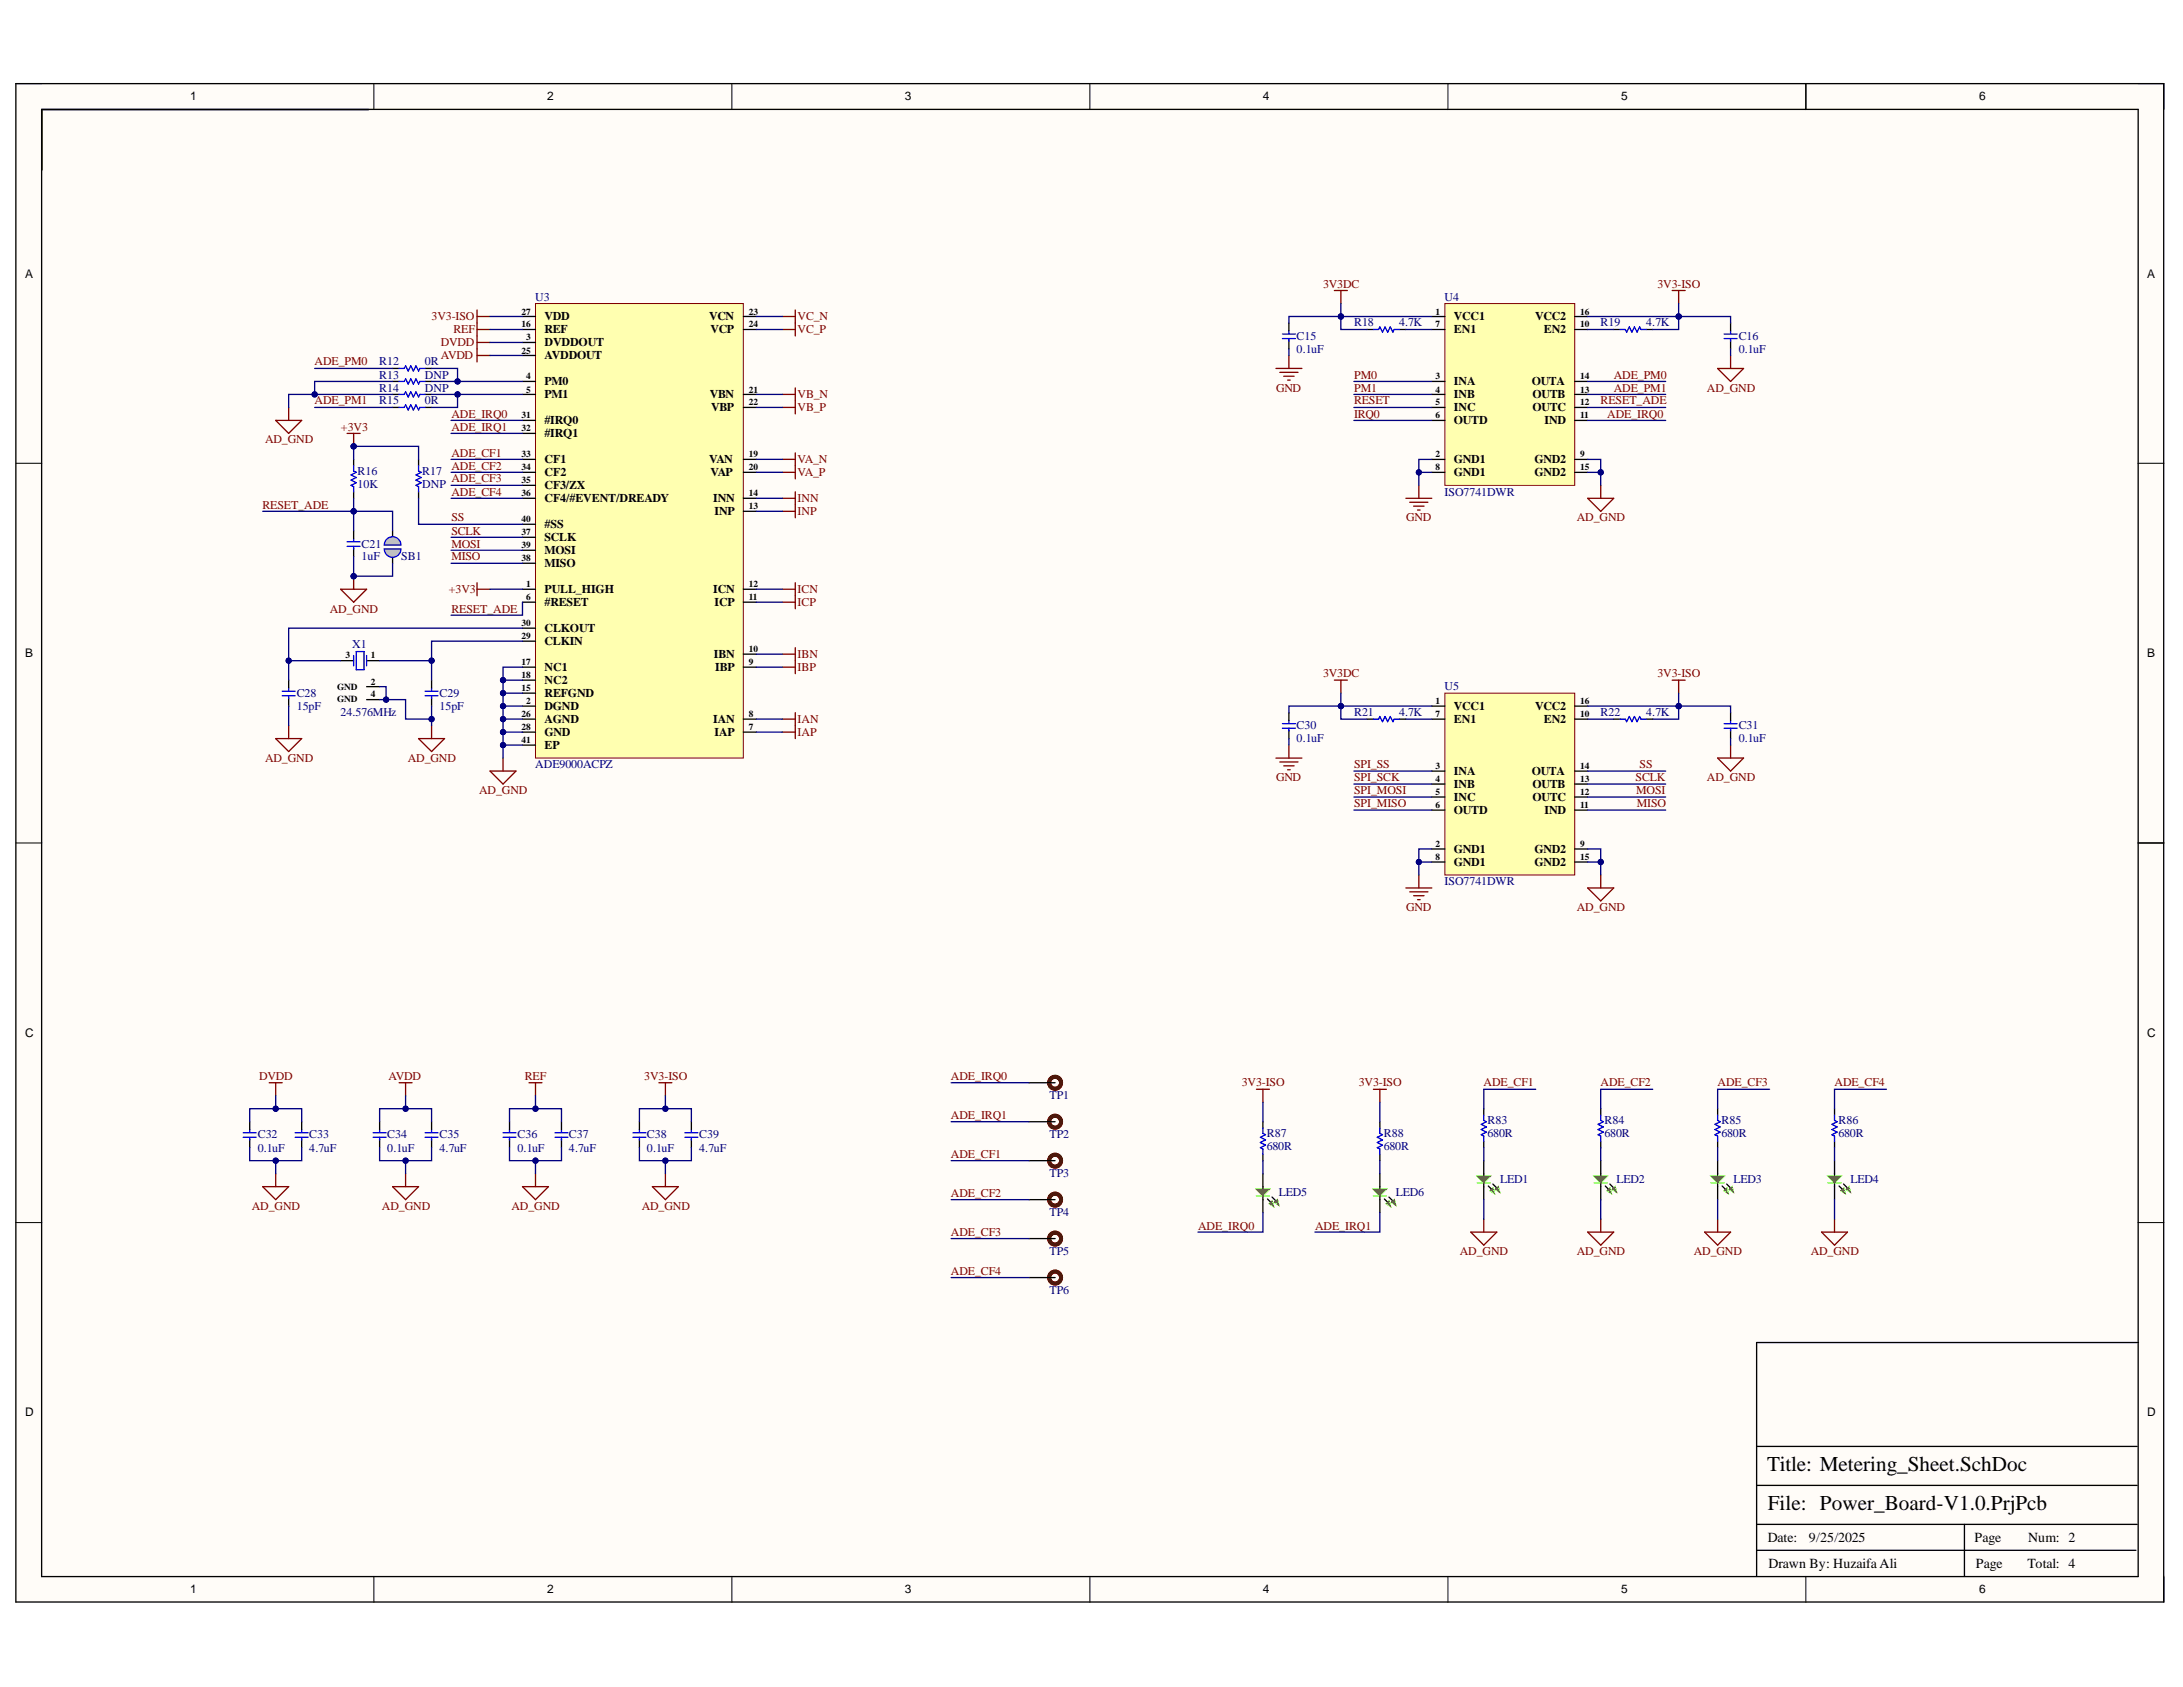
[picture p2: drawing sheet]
<svg xmlns="http://www.w3.org/2000/svg" width="279mm" height="216mm" viewBox="0 0 279 216" stroke-linecap="round" stroke-linejoin="round" font-family="sans-serif">
<defs><g id="words">
<g font-size="2.7">
<text x="226.2" y="188.3">Title: Metering_Sheet.SchDoc</text>
<text x="226.3" y="193.3">File: Power_Board-V1.0.PrjPcb</text>
</g>
<g font-size="1.8">
<text x="226.3" y="197.4">Date:</text>
<text x="231.5" y="197.4">9/25/2025</text>
<text x="252.7" y="197.4">Page</text>
<text x="259.6" y="197.4">Num: 2</text>
<text x="226.3" y="200.7">Drawn By: Huzaifa Ali</text>
<text x="252.9" y="200.7">Page</text>
<text x="259.5" y="200.7">Total: 4</text>
</g>
<g font-size="1.5">
<text x="24.4" y="12.9">1</text>
<text x="70" y="12.9">2</text>
<text x="115.8" y="12.9">3</text>
<text x="161.6" y="12.9">4</text>
<text x="207.5" y="12.9">5</text>
<text x="253.3" y="12.9">6</text>
<text x="3.2" y="35.5">A</text>
<text x="274.8" y="35.5">A</text>
<text x="69.7" y="41">VDD</text>
<text x="90.8" y="41">VCN</text>
<text x="186.1" y="41">VCC1</text>
<text x="196.5" y="41">VCC2</text>
<text x="69.7" y="44.3">DVDDOUT</text>
<text x="69.7" y="42.6">REF</text>
<text x="69.7" y="46">AVDDOUT</text>
<text x="90.9" y="42.6">VCP</text>
<text x="186.1" y="42.6">EN1</text>
<text x="197.6" y="42.6">EN2</text>
<text x="69.7" y="49.3">PM0</text>
<text x="69.7" y="51">PM1</text>
<text x="90.8" y="51">VBN</text>
<text x="91" y="52.6">VBP</text>
<text x="186.1" y="49.3">INA</text>
<text x="186.1" y="52.6">INC</text>
<text x="186.1" y="51">INB</text>
<text x="196.1" y="49.3">OUTA</text>
<text x="196.1" y="51">OUTB</text>
<text x="196.1" y="52.6">OUTC</text>
<text x="69.7" y="54.3">#IRQ0</text>
<text x="69.7" y="56">#IRQ1</text>
<text x="69.7" y="59.3">CF1</text>
<text x="90.8" y="59.3">VAN</text>
<text x="186.1" y="54.3">OUTD</text>
<text x="186.1" y="59.3">GND1</text>
<text x="196.4" y="59.3">GND2</text>
<text x="197.7" y="54.3">IND</text>
<text x="69.7" y="61">CF2</text>
<text x="69.7" y="62.6">CF3/ZX</text>
<text x="69.7" y="64.3">CF4/#EVENT/DREADY</text>
<text x="90.9" y="61">VAP</text>
<text x="91.3" y="64.3">INN</text>
<text x="91.4" y="65.9">INP</text>
<text x="186.1" y="61">GND1</text>
<text x="196.4" y="61">GND2</text>
<text x="69.7" y="69.3">SCLK</text>
<text x="69.7" y="70.9">MOSI</text>
<text x="69.7" y="67.6">#SS</text>
<text x="69.7" y="75.9">PULL_HIGH</text>
<text x="69.7" y="77.5">#RESET</text>
<text x="69.7" y="72.6">MISO</text>
<text x="91.3" y="75.9">ICN</text>
<text x="91.4" y="77.5">ICP</text>
<text x="69.7" y="82.5">CLKIN</text>
<text x="69.7" y="80.8">CLKOUT</text>
<text x="3.2" y="84.1">B</text>
<text x="69.7" y="89.2">REFGND</text>
<text x="69.7" y="85.8">NC1</text>
<text x="69.7" y="87.5">NC2</text>
<text x="91.3" y="84.2">IBN</text>
<text x="91.5" y="85.8">IBP</text>
<text x="274.8" y="84.1">B</text>
<text x="69.7" y="90.8">DGND</text>
<text x="69.7" y="92.5">AGND</text>
<text x="69.7" y="94.2">GND</text>
<text x="69.7" y="95.8">EP</text>
<text x="91.3" y="92.5">IAN</text>
<text x="91.4" y="94.2">IAP</text>
<text x="186.1" y="90.8">VCC1</text>
<text x="186.1" y="92.5">EN1</text>
<text x="196.5" y="90.8">VCC2</text>
<text x="197.6" y="92.5">EN2</text>
<text x="186.1" y="99.2">INA</text>
<text x="186.1" y="100.8">INB</text>
<text x="196.1" y="99.2">OUTA</text>
<text x="196.1" y="100.8">OUTB</text>
<text x="186.1" y="102.5">INC</text>
<text x="186.1" y="104.2">OUTD</text>
<text x="196.1" y="102.5">OUTC</text>
<text x="197.7" y="104.2">IND</text>
<text x="186.1" y="109.2">GND1</text>
<text x="186.1" y="110.8">GND1</text>
<text x="196.4" y="109.2">GND2</text>
<text x="196.4" y="110.8">GND2</text>
<text x="3.2" y="132.7">C</text>
<text x="274.8" y="132.7">C</text>
<text x="3.2" y="181.2">D</text>
<text x="274.8" y="181.2">D</text>
<text x="24.4" y="203.9">1</text>
<text x="70" y="203.9">2</text>
<text x="115.8" y="203.9">3</text>
<text x="161.6" y="203.9">4</text>
<text x="207.5" y="203.9">5</text>
<text x="253.3" y="203.9">6</text>
</g>
<g font-size="1.5" fill="#800000">
<text x="55.2" y="41">3V3-ISO</text>
<text x="102.1" y="41">VC_N</text>
<text x="169.3" y="36.9">3V3DC</text>
<text x="212.1" y="36.9">3V3-ISO</text>
<text x="40.3" y="46.8">ADE_PM0</text>
<text x="56.4" y="44.3">DVDD</text>
<text x="56.4" y="46">AVDD</text>
<text x="58" y="42.6">REF</text>
<text x="102.1" y="42.6">VC_P</text>
<text x="40.3" y="51.8">ADE_PM1</text>
<text x="57.8" y="53.4">ADE_IRQ0</text>
<text x="102.1" y="52.6">VB_P</text>
<text x="102.1" y="51">VB_N</text>
<text x="163.3" y="50.1">GND</text>
<text x="173.3" y="48.5">PM0</text>
<text x="173.3" y="50.1">PM1</text>
<text x="173.3" y="53.4">IRQ0</text>
<text x="173.3" y="51.8">RESET</text>
<text x="204.9" y="51.8">RESET_ADE</text>
<text x="205.7" y="53.4">ADE_IRQ0</text>
<text x="206.5" y="48.5">ADE_PM0</text>
<text x="206.5" y="50.1">ADE_PM1</text>
<text x="218.5" y="50.1">AD_GND</text>
<text x="33.9" y="56.7">AD_GND</text>
<text x="43.6" y="55.1">+3V3</text>
<text x="57.8" y="58.4">ADE_CF1</text>
<text x="57.8" y="55.1">ADE_IRQ1</text>
<text x="102.1" y="59.3">VA_N</text>
<text x="33.6" y="65.1">RESET_ADE</text>
<text x="57.8" y="61.7">ADE_CF3</text>
<text x="57.8" y="63.4">ADE_CF4</text>
<text x="57.8" y="60.1">ADE_CF2</text>
<text x="102.1" y="65.9">INP</text>
<text x="102.1" y="64.3">INN</text>
<text x="102.1" y="61">VA_P</text>
<text x="57.8" y="66.7">SS</text>
<text x="57.8" y="68.4">SCLK</text>
<text x="57.8" y="70.1">MOSI</text>
<text x="57.8" y="71.7">MISO</text>
<text x="180" y="66.7">GND</text>
<text x="201.8" y="66.7">AD_GND</text>
<text x="57.4" y="75.9">+3V3</text>
<text x="102.1" y="77.5">ICP</text>
<text x="102.1" y="75.9">ICN</text>
<text x="42.2" y="78.4">AD_GND</text>
<text x="57.8" y="78.4">RESET_ADE</text>
<text x="102.1" y="85.8">IBP</text>
<text x="102.1" y="84.2">IBN</text>
<text x="169.3" y="86.7">3V3DC</text>
<text x="212.1" y="86.7">3V3-ISO</text>
<text x="102.1" y="92.5">IAN</text>
<text x="102.1" y="94.2">IAP</text>
<text x="33.9" y="97.5">AD_GND</text>
<text x="52.2" y="97.5">AD_GND</text>
<text x="61.3" y="101.6">AD_GND</text>
<text x="163.3" y="100">GND</text>
<text x="173.3" y="100">SPI_SCK</text>
<text x="173.3" y="101.6">SPI_MOSI</text>
<text x="173.3" y="98.3">SPI_SS</text>
<text x="209.3" y="100">SCLK</text>
<text x="209.4" y="101.6">MOSI</text>
<text x="209.8" y="98.3">SS</text>
<text x="218.5" y="100">AD_GND</text>
<text x="173.3" y="103.3">SPI_MISO</text>
<text x="209.5" y="103.3">MISO</text>
<text x="180" y="116.6">GND</text>
<text x="201.8" y="116.6">AD_GND</text>
<text x="33.2" y="138.3">DVDD</text>
<text x="49.7" y="138.3">AVDD</text>
<text x="67.2" y="138.3">REF</text>
<text x="82.5" y="138.3">3V3-ISO</text>
<text x="121.7" y="138.3">ADE_IRQ0</text>
<text x="121.7" y="143.2">ADE_IRQ1</text>
<text x="158.9" y="139">3V3-ISO</text>
<text x="173.9" y="139">3V3-ISO</text>
<text x="189.9" y="139">ADE_CF1</text>
<text x="204.9" y="139">ADE_CF2</text>
<text x="219.8" y="139">ADE_CF3</text>
<text x="234.8" y="139">ADE_CF4</text>
<text x="121.7" y="148.2">ADE_CF1</text>
<text x="32.2" y="154.8">AD_GND</text>
<text x="48.9" y="154.8">AD_GND</text>
<text x="65.5" y="154.8">AD_GND</text>
<text x="82.1" y="154.8">AD_GND</text>
<text x="121.7" y="153.1">ADE_CF2</text>
<text x="121.7" y="158.1">ADE_CF3</text>
<text x="153.3" y="157.4">ADE_IRQ0</text>
<text x="168.3" y="157.4">ADE_IRQ1</text>
<text x="186.8" y="160.7">AD_GND</text>
<text x="201.8" y="160.7">AD_GND</text>
<text x="216.8" y="160.7">AD_GND</text>
<text x="231.8" y="160.7">AD_GND</text>
<text x="121.7" y="163.1">ADE_CF4</text>
</g>
<g font-size="1.5" fill="#000080">
<text x="68.5" y="38.5">U3</text>
<text x="173.3" y="41.8">R18</text>
<text x="179.1" y="41.8">4.7K</text>
<text x="184.9" y="38.5">U4</text>
<text x="204.9" y="41.8">R19</text>
<text x="210.7" y="41.8">4.7K</text>
<text x="48.5" y="46.8">R12</text>
<text x="54.4" y="46.8">0R</text>
<text x="165.9" y="43.5">C15</text>
<text x="165.9" y="45.2">0.1uF</text>
<text x="222.5" y="43.5">C16</text>
<text x="222.5" y="45.2">0.1uF</text>
<text x="48.5" y="48.5">R13</text>
<text x="48.5" y="50.1">R14</text>
<text x="48.5" y="51.8">R15</text>
<text x="54.4" y="48.5">DNP</text>
<text x="54.4" y="50.1">DNP</text>
<text x="54.4" y="51.8">0R</text>
<text x="45.8" y="60.8">R16</text>
<text x="45.8" y="62.4">10K</text>
<text x="54" y="60.8">R17</text>
<text x="54" y="62.4">DNP</text>
<text x="184.9" y="63.4">ISO7741DWR</text>
<text x="46.3" y="70.1">C21</text>
<text x="46.3" y="71.7">1uF</text>
<text x="51.3" y="71.7">SB1</text>
<text x="45.1" y="82.9">X1</text>
<text x="38" y="89.2">C28</text>
<text x="56.2" y="89.2">C29</text>
<text x="184.9" y="88.4">U5</text>
<text x="38" y="90.8">15pF</text>
<text x="43.6" y="91.7">24.576MHz</text>
<text x="56.2" y="90.8">15pF</text>
<text x="165.9" y="93.4">C30</text>
<text x="165.9" y="95">0.1uF</text>
<text x="173.3" y="91.7">R21</text>
<text x="179.1" y="91.7">4.7K</text>
<text x="204.9" y="91.7">R22</text>
<text x="210.7" y="91.7">4.7K</text>
<text x="222.5" y="93.4">C31</text>
<text x="222.5" y="95">0.1uF</text>
<text x="68.5" y="98.3">ADE9000ACPZ</text>
<text x="184.9" y="113.3">ISO7741DWR</text>
<text x="134.3" y="140.6">TP1</text>
<text x="190.4" y="143.8">R83</text>
<text x="205.4" y="143.8">R84</text>
<text x="220.3" y="143.8">R85</text>
<text x="235.3" y="143.8">R86</text>
<text x="33" y="145.7">C32</text>
<text x="33" y="147.4">0.1uF</text>
<text x="39.6" y="145.7">C33</text>
<text x="39.6" y="147.4">4.7uF</text>
<text x="49.6" y="145.7">C34</text>
<text x="49.6" y="147.4">0.1uF</text>
<text x="56.2" y="145.7">C35</text>
<text x="56.2" y="147.4">4.7uF</text>
<text x="66.2" y="145.7">C36</text>
<text x="66.2" y="147.4">0.1uF</text>
<text x="72.8" y="145.7">C37</text>
<text x="72.8" y="147.4">4.7uF</text>
<text x="82.8" y="145.7">C38</text>
<text x="82.8" y="147.4">0.1uF</text>
<text x="89.5" y="145.7">C39</text>
<text x="89.5" y="147.4">4.7uF</text>
<text x="134.3" y="145.6">TP2</text>
<text x="162.1" y="145.5">R87</text>
<text x="162.1" y="147.2">680R</text>
<text x="177.1" y="145.5">R88</text>
<text x="177.1" y="147.2">680R</text>
<text x="190.4" y="145.5">680R</text>
<text x="205.4" y="145.5">680R</text>
<text x="220.3" y="145.5">680R</text>
<text x="235.3" y="145.5">680R</text>
<text x="134.3" y="150.6">TP3</text>
<text x="134.3" y="155.6">TP4</text>
<text x="163.7" y="153.1">LED5</text>
<text x="178.6" y="153.1">LED6</text>
<text x="192" y="151.4">LED1</text>
<text x="206.9" y="151.4">LED2</text>
<text x="221.9" y="151.4">LED3</text>
<text x="236.8" y="151.4">LED4</text>
<text x="134.3" y="160.6">TP5</text>
<text x="134.3" y="165.6">TP6</text>
</g>
<g font-size="1.2">
<text x="66.7" y="41.9">16</text>
<text x="66.7" y="40.3">27</text>
<text x="95.8" y="40.3">23</text>
<text x="95.8" y="41.9">24</text>
<text x="183.7" y="40.3">1</text>
<text x="183.7" y="41.9">7</text>
<text x="202.2" y="41.9">10</text>
<text x="202.2" y="40.3">16</text>
<text x="66.7" y="45.2">25</text>
<text x="67.3" y="43.6">3</text>
<text x="66.7" y="53.5">31</text>
<text x="67.3" y="48.5">4</text>
<text x="67.3" y="50.2">5</text>
<text x="95.8" y="50.2">21</text>
<text x="95.8" y="51.8">22</text>
<text x="183.7" y="48.5">3</text>
<text x="183.7" y="51.8">5</text>
<text x="183.7" y="53.5">6</text>
<text x="183.7" y="50.2">4</text>
<text x="202.2" y="48.5">14</text>
<text x="202.2" y="50.2">13</text>
<text x="202.2" y="51.8">12</text>
<text x="202.2" y="53.5">11</text>
<text x="66.7" y="55.1">32</text>
<text x="66.7" y="58.5">33</text>
<text x="95.8" y="58.5">19</text>
<text x="183.7" y="58.5">2</text>
<text x="202.2" y="58.5">9</text>
<text x="66.7" y="60.1">34</text>
<text x="66.7" y="61.8">35</text>
<text x="66.7" y="63.5">36</text>
<text x="95.8" y="65.1">13</text>
<text x="95.8" y="63.5">14</text>
<text x="95.8" y="60.1">20</text>
<text x="183.7" y="60.1">8</text>
<text x="202.2" y="60.1">15</text>
<text x="66.7" y="68.5">37</text>
<text x="66.7" y="71.8">38</text>
<text x="66.7" y="70.1">39</text>
<text x="66.7" y="66.8">40</text>
<text x="67.3" y="75.1">1</text>
<text x="67.3" y="76.8">6</text>
<text x="95.8" y="76.8">11</text>
<text x="95.8" y="75.1">12</text>
<text x="66.7" y="81.8">29</text>
<text x="66.7" y="80.1">30</text>
<text x="95.8" y="83.5">10</text>
<text x="43.1" y="88.3">GND</text>
<text x="43.1" y="89.9">GND</text>
<text x="44.2" y="84.2">3</text>
<text x="47.5" y="84.2">1</text>
<text x="47.5" y="87.6">2</text>
<text x="47.5" y="89.2">4</text>
<text x="66.7" y="88.5">15</text>
<text x="66.7" y="85.1">17</text>
<text x="66.7" y="86.8">18</text>
<text x="95.8" y="85.1">9</text>
<text x="66.7" y="91.8">26</text>
<text x="66.7" y="93.4">28</text>
<text x="66.7" y="95">41</text>
<text x="67.3" y="90.1">2</text>
<text x="95.8" y="93.4">7</text>
<text x="95.8" y="91.8">8</text>
<text x="183.7" y="90.1">1</text>
<text x="183.7" y="91.8">7</text>
<text x="202.2" y="91.8">10</text>
<text x="202.2" y="90.1">16</text>
<text x="183.7" y="98.4">3</text>
<text x="183.7" y="101.7">5</text>
<text x="183.7" y="100">4</text>
<text x="202.2" y="98.4">14</text>
<text x="202.2" y="100">13</text>
<text x="202.2" y="101.7">12</text>
<text x="183.7" y="103.4">6</text>
<text x="202.2" y="103.4">11</text>
<text x="183.7" y="108.4">2</text>
<text x="183.7" y="110">8</text>
<text x="202.2" y="108.4">9</text>
<text x="202.2" y="110">15</text>
</g>
</g></defs>
<g fill="#fffcf8">
<path d="M2 10.7h275v194.4h-275z" fill-rule="evenodd"/>
<path d="M5.4 14h268.2v187.7h-268.2z" fill-rule="evenodd"/>
</g>
<g fill="none" stroke="#000" stroke-width=".13">
<path d="M2 10.7h3.4M47.9 10.7v3.3M93.7 10.7v3.3M139.5 10.7v3.3M185.3 10.7v3.3M231.1 10.7v3.3M273.6 10.7h3.4v3.3M2 59.3h3.4M273.6 59.3h3.4M2 107.9h3.4M273.6 107.9h3.4M2 156.5h3.4"/>
<path d="M273.6 156.5h3.4M47.9 201.7v3.4M93.7 201.7v3.4M139.5 201.7v3.4M185.3 201.7v3.4M231.1 201.7v3.4M277 201.7v3.4"/>
</g>
<path d="M2 10.7h274.9v194.3h-274.9zM5.3 14h268.4v187.8h-268.4zM231.1 10.7v3.3M273.7 107.9h3.3M273.7 171.8h-48.9v29.9M224.8 198.4h48.6M224.8 195.1h48.7M224.8 190.1h48.7M224.8 185.1h48.7M251.4 195.1v6.6" fill="none" stroke="#000" stroke-width=".17"/>
<path d="M68.5 38.8h26.6v58.2h-26.6z" fill-rule="evenodd" fill="#ffffb0"/>
<path d="M68.5 38.8h26.6v58.2h-26.6z" fill="none" stroke="#800000" stroke-width=".13"/>
<g fill="none" stroke="#000" stroke-width=".17">
<path d="M45.3 58.8v.8M50.2 48.8h.9M50.2 50.5h.9M54.4 48.8h.8M54.4 50.5h.8M66.9 43.8h1.6M66.9 48.8h1.6M66.9 50.5h1.6M66.9 42.2h1.6M66.9 58.8h1.6M66.9 40.5h1.6M66.9 45.5h1.6"/>
<path d="M66.9 53.8h1.6M66.9 55.5h1.6M95.1 50.5h1.7M95.1 42.2h1.7M95.1 58.8h1.7M95.1 52.1h1.7M95.1 40.5h1.7M45.3 62.9v.9M66.9 75.4h1.6M66.9 77.1h1.6M66.9 63.8h1.6M66.9 60.4h1.6"/>
<path d="M66.9 62.1h1.6M66.9 68.8h1.6M66.9 72.1h1.6M66.9 70.4h1.6M66.9 67.1h1.6M95.1 75.4h1.7M95.1 77.1h1.7M95.1 65.4h1.7M95.1 63.8h1.7M95.1 60.4h1.7M36.9 87v1M36.9 89.3v1.1"/>
<path d="M43.6 84.6h1.7M46.9 84.6h1.7M46.9 87.9h1.7M46.9 89.5h1.7M55.2 87v1M55.2 89.3v1.1M66.9 90.4h1.6M66.9 93.7h1.6M66.9 92h1.6M66.9 85.4h1.6M66.9 88.7h1.6M66.9 87h1.6"/>
<path d="M66.9 82.1h1.6M66.9 80.4h1.6M66.9 95.4h1.6M95.1 93.7h1.7M95.1 92h1.7M95.1 85.4h1.7M95.1 83.7h1.7"/>
</g>
<g fill="none" stroke="#800000" stroke-width=".17">
<path d="M61.1 39.7v6.6M101.8 39.7v3.3M35.3 53.8h3.3l-1.7 1.7zM36.9 52.1v1.7M44.4 55.5h1.7M45.3 55.5v1.6M61.1 40.5h1.6M61.1 42.2h1.6M61.1 43.8h1.6M61.1 45.5h1.6M100.1 40.5h1.7M100.1 42.2h1.7"/>
<path d="M100.1 58.8h1.7M100.1 52.1h1.7M100.1 50.5h1.7M101.8 49.6v3.4M101.8 58v3.3M61.1 74.6v1.6M61.1 75.4h1.6M100.1 75.4h1.7M100.1 77.1h1.7M100.1 65.4h1.7M100.1 63.8h1.7M100.1 60.4h1.7"/>
<path d="M101.8 62.9v3.4M101.8 74.6v3.3M35.3 94.5h3.3l-1.7 1.7zM36.9 92.9v1.6M53.6 94.5h3.3l-1.7 1.7zM55.2 92.9v1.6M62.7 98.7h3.3l-1.6 1.6zM64.4 97v1.7M100.1 92h1.7M100.1 93.7h1.7M100.1 85.4h1.7M100.1 83.7h1.7"/>
<path d="M101.8 82.9v3.3M101.8 91.2v3.3"/>
</g>
<g fill="none" stroke="#00f" stroke-width=".17">
<path d="M45.3 59.6v.7l.3 .1-.7 .4 .7 .3-.7 .3 .7 .4-.7 .3 .4 .2v.6M51.1 48.8h.6l.2-.3 .3 .6 .4-.6 .3 .6 .3-.6 .4 .6 .1-.3h.7M51.1 50.5h.6l.2-.4 .3 .7 .4-.7 .3 .7 .3-.7 .4 .7 .1-.3h.7M36.1 89h1.7M36.1 88.5h1.7M36.9 88v.4M36.9 89v.4M45.3 83.9v1.3M45.6 83.4h1v2.3h-1zM46.9 83.9v1.3M54.4 89h1.7M54.4 88.5h1.7"/>
<path d="M55.2 88v.4M55.2 89v.4"/>
</g>
<circle cx="45.3" cy="57.1" r=".33" fill="#000080"/>
<circle cx="45.3" cy="57.1" r=".33" fill="none" stroke="#000080" stroke-width=".13"/>
<path d="M50.2 67.9v.9M50.2 71.3v.8" fill="none" stroke="#000" stroke-width=".17"/>
<path d="M49.5 69l.5-.3 .7 .1 .5 .4 .1 .6h-2.1l.1-.5z" fill-rule="evenodd" fill="#c0c0c0"/>
<path d="M49.5 69l.5-.3 .7 .1 .5 .4 .1 .6h-2.1l.1-.5z" fill="none" stroke="#00f" stroke-width=".17"/>
<path d="M49.2 70.3h2.1l-.1 .4-.3 .4-.3 .2h-.4l-.4-.1-.3-.2-.2-.3z" fill-rule="evenodd" fill="#c0c0c0"/>
<path d="M49.2 70.3h2.1l-.1 .4-.3 .4-.3 .2h-.4l-.4-.1-.3-.2-.2-.3z" fill="none" stroke="#00f" stroke-width=".17"/>
<path d="M43.6 75.4h3.3l-1.6 1.7zM45.3 73.7v1.7" fill="none" stroke="#800000" stroke-width=".17"/>
<circle cx="45.3" cy="73.7" r=".33" fill="#000080"/>
<circle cx="45.3" cy="73.7" r=".33" fill="none" stroke="#000080" stroke-width=".13"/>
<path d="M45.3 67.9v1M45.3 70.2v1.1" fill="none" stroke="#000" stroke-width=".17"/>
<path d="M44.4 69.9h1.7M44.4 69.3h1.7M45.3 68.9v.4M45.3 69.9v.4" fill="none" stroke="#00f" stroke-width=".17"/>
<path d="M184.9 88.7h16.6v23.3h-16.6z" fill-rule="evenodd" fill="#ffffb0"/>
<path d="M184.9 88.7h16.6v23.3h-16.6z" fill="none" stroke="#800000" stroke-width=".13"/>
<g fill="none" stroke="#000" stroke-width=".17">
<path d="M50.2 47.2h.9M50.2 52.1h.9M53.6 58.8v.8M54.4 47.2h.8M54.4 52.1h.8M53.6 62.9v.9M165 91.2v1M165 93.4v1.1M174.9 92h.9M179.1 92h.8M183.3 98.7h1.6M183.3 92h1.6"/>
<path d="M183.3 90.4h1.6M201.5 98.7h1.7M201.5 92h1.7M201.5 90.4h1.7M206.5 92h.9M210.7 92h.8M221.5 91.2v1M221.5 93.4v1.1M183.3 102h1.6M183.3 103.7h1.6M183.3 100.3h1.6M183.3 108.7h1.6"/>
<path d="M183.3 110.3h1.6M201.5 102h1.7M201.5 103.7h1.7M201.5 100.3h1.7M201.5 108.7h1.7M201.5 110.3h1.7M32 143.6v1M32 145.8v1.1M38.6 143.6v1M38.6 145.8v1.1M48.6 143.6v1M48.6 145.8v1.1"/>
<path d="M55.2 143.6v1M55.2 145.8v1.1M65.2 143.6v1M65.2 145.8v1.1M71.9 143.6v1M71.9 145.8v1.1M81.8 143.6v1M81.8 145.8v1.1M88.5 143.6v1M88.5 145.8v1.1M162.2 153.4l.4 .5"/>
</g>
<g fill="none" stroke="#00f" stroke-width=".17">
<path d="M51.1 47.2h.6l.2-.4 .3 .7 .4-.7 .3 .7 .3-.7 .4 .7 .1-.3h.7M51.1 52.1h.6l.2-.3 .3 .7 .4-.7 .3 .7 .3-.7 .4 .7 .1-.4h.7M53.6 59.6v.7l.3 .1-.7 .4 .7 .3-.7 .3 .7 .4-.7 .3 .4 .2v.6M164.1 93.2h1.7M164.1 92.6h1.7M165 92.2v.3M165 93.2v.3M175.8 92h.6l.2-.3 .3 .7 .4-.7 .3 .7 .3-.7 .4 .7 .1-.4h.7M207.4 92h.6l.2 .4 .3-.7 .4 .7 .3-.7 .3 .7 .4-.7 .1 .3h.7M220.7 93.2h1.6M220.7 92.6h1.6M221.5 92.2v.3"/>
<path d="M221.5 93.2v.3M31.1 145.5h1.7M31.1 145h1.7M32 144.6v.3M32 145.5v.4M37.8 145.5h1.6M37.8 145h1.6M38.6 144.6v.3M38.6 145.5v.4M47.8 145.5h1.6M47.8 145h1.6M48.6 144.6v.3"/>
<path d="M48.6 145.5v.4M54.4 145.5h1.7M54.4 145h1.7M55.2 144.6v.3M55.2 145.5v.4M64.4 145.5h1.6M64.4 145h1.6M65.2 144.6v.3M65.2 145.5v.4M71 145.5h1.7M71 145h1.7M71.9 144.6v.3"/>
<path d="M71.9 145.5v.4M81 145.5h1.7M81 145h1.7M81.8 144.6v.3M81.8 145.5v.4M87.7 145.5h1.6M87.7 145h1.6M88.5 144.6v.3M88.5 145.5v.4"/>
</g>
<g fill="none" stroke="#800000" stroke-width=".17">
<path d="M163.3 97h3.3M163.8 97.5h2.3M164.3 98h1.3M164.8 98.5h.3M165 95.4v1.6M170.8 87h1.7M171.6 87v1.7M214 87h1.7M214.8 87v1.7M219.8 97h3.4l-1.7 1.7zM221.5 95.4v1.6M179.9 113.6h3.4"/>
<path d="M180.4 114.1h2.4M180.9 114.6h1.4M181.4 115.1h.4M181.6 112v1.6M203.2 113.6h3.3l-1.6 1.7zM204.9 112v1.6M34.5 138.6h1.6M35.3 138.6v1.6M51.1 138.6h1.6M51.9 138.6v1.6M67.7 138.6h1.7M68.5 138.6v1.6"/>
<path d="M84.3 138.6h1.7M85.2 138.6v1.6M33.6 151.9h3.3l-1.6 1.6zM35.3 150.2v1.7M50.2 151.9h3.4l-1.7 1.6zM51.9 150.2v1.7M66.9 151.9h3.3l-1.7 1.6zM68.5 150.2v1.7M83.5 151.9h3.3l-1.6 1.6zM85.2 150.2v1.7"/>
</g>
<path d="M162.4 154.1l.4-.4 .2 .7-.6-.3 .2-.2z" fill-rule="evenodd" fill="#0f0"/>
<path d="M162.4 154.1l.4-.4 .2 .7-.6-.3 .2-.2z" fill="none" stroke="#0f0" stroke-width=".13"/>
<path d="M162.8 153.2l.5 .5" fill="none" stroke="#000" stroke-width=".17"/>
<path d="M163.1 153.9l.4-.4 .2 .8-.6-.4 .2-.2z" fill-rule="evenodd" fill="#0f0"/>
<path d="M163.1 153.9l.4-.4 .2 .8-.6-.4 .2-.2z" fill="none" stroke="#0f0" stroke-width=".13"/>
<path d="M161.6 150.2v2M161.6 153v2.2" fill="none" stroke="#000" stroke-width=".17"/>
<path d="M160.8 153h1.7" fill="none" stroke="#0f0" stroke-width=".17"/>
<path d="M160.8 152.2h1.7l-.9 .8z" fill="#0f0"/>
<path d="M160.8 152.2h1.7l-.9 .8z" fill="none" stroke="#0f0" stroke-width=".17"/>
<path d="M161.6 143.6v.8M161.6 147.7v.8M177.2 153.4l.4 .5" fill="none" stroke="#000" stroke-width=".17"/>
<path d="M161.6 144.4v.7l.4 .1-.7 .3 .7 .4-.7 .3 .7 .3-.7 .4 .3 .1v.7" fill="none" stroke="#00f" stroke-width=".17"/>
<path d="M160.8 139.4h1.7M161.6 139.4v1.7" fill="none" stroke="#800000" stroke-width=".17"/>
<path d="M177.4 154.1l.4-.4 .2 .7-.6-.3 .2-.2z" fill-rule="evenodd" fill="#0f0"/>
<path d="M177.4 154.1l.4-.4 .2 .7-.6-.3 .2-.2z" fill="none" stroke="#0f0" stroke-width=".13"/>
<path d="M177.8 153.2l.5 .5" fill="none" stroke="#000" stroke-width=".17"/>
<path d="M178.1 153.9l.4-.4 .2 .8-.6-.4 .2-.2z" fill-rule="evenodd" fill="#0f0"/>
<path d="M178.1 153.9l.4-.4 .2 .8-.6-.4 .2-.2z" fill="none" stroke="#0f0" stroke-width=".13"/>
<path d="M176.6 150.2v2M176.6 153v2.2" fill="none" stroke="#000" stroke-width=".17"/>
<path d="M175.8 153h1.6" fill="none" stroke="#0f0" stroke-width=".17"/>
<path d="M175.8 152.2h1.6l-.8 .8z" fill="#0f0"/>
<path d="M175.8 152.2h1.6l-.8 .8z" fill="none" stroke="#0f0" stroke-width=".17"/>
<path d="M176.6 143.6v.8M176.6 147.7v.8M190.5 151.8l.4 .4" fill="none" stroke="#000" stroke-width=".17"/>
<path d="M176.6 144.4v.7l.3 .1-.6 .3 .6 .4-.6 .3 .6 .4-.6 .3 .3 .2v.6" fill="none" stroke="#00f" stroke-width=".17"/>
<path d="M175.8 139.4h1.6M176.6 139.4v1.7" fill="none" stroke="#800000" stroke-width=".17"/>
<path d="M190.7 152.4l.4-.4 .2 .8-.6-.4 .2-.2z" fill-rule="evenodd" fill="#0f0"/>
<path d="M190.7 152.4l.4-.4 .2 .8-.6-.4 .2-.2z" fill="none" stroke="#0f0" stroke-width=".13"/>
<path d="M191.1 151.5l.5 .5" fill="none" stroke="#000" stroke-width=".17"/>
<path d="M191.4 152.2l.4-.4 .2 .8-.6-.4 .2-.2z" fill-rule="evenodd" fill="#0f0"/>
<path d="M191.4 152.2l.4-.4 .2 .8-.6-.4 .2-.2z" fill="none" stroke="#0f0" stroke-width=".13"/>
<path d="M189.9 148.5v2M189.9 151.4v2.1" fill="none" stroke="#000" stroke-width=".17"/>
<path d="M189.1 151.4h1.6" fill="none" stroke="#0f0" stroke-width=".17"/>
<path d="M189.1 150.5h1.6l-.8 .9z" fill="#0f0"/>
<path d="M189.1 150.5h1.6l-.8 .9z" fill="none" stroke="#0f0" stroke-width=".17"/>
<path d="M189.9 141.9v.8M189.9 146.1v.8M205.5 151.8l.4 .4" fill="none" stroke="#000" stroke-width=".17"/>
<path d="M189.9 142.7v.7l.3 .2-.6 .3 .6 .3-.6 .4 .6 .3-.6 .3 .3 .2v.7" fill="none" stroke="#00f" stroke-width=".17"/>
<path d="M205.7 152.4l.4-.4 .2 .8-.6-.4 .2-.2z" fill-rule="evenodd" fill="#0f0"/>
<path d="M205.7 152.4l.4-.4 .2 .8-.6-.4 .2-.2z" fill="none" stroke="#0f0" stroke-width=".13"/>
<path d="M206 151.5l.5 .5" fill="none" stroke="#000" stroke-width=".17"/>
<path d="M206.3 152.2l.4-.4 .2 .8-.6-.4 .2-.2z" fill-rule="evenodd" fill="#0f0"/>
<path d="M206.3 152.2l.4-.4 .2 .8-.6-.4 .2-.2z" fill="none" stroke="#0f0" stroke-width=".13"/>
<path d="M204.9 148.5v2M204.9 151.4v2.1" fill="none" stroke="#000" stroke-width=".17"/>
<path d="M204 151.4h1.7" fill="none" stroke="#0f0" stroke-width=".17"/>
<path d="M204 150.5h1.7l-.8 .9z" fill="#0f0"/>
<path d="M204 150.5h1.7l-.8 .9z" fill="none" stroke="#0f0" stroke-width=".17"/>
<path d="M204.9 141.9v.8M204.9 146.1v.8M220.4 151.8l.4 .4" fill="none" stroke="#000" stroke-width=".17"/>
<path d="M204.9 142.7v.7l.3 .2-.7 .3 .7 .3-.7 .4 .7 .3-.7 .3 .4 .2v.7" fill="none" stroke="#00f" stroke-width=".17"/>
<path d="M188.2 157.7h3.4l-1.7 1.7zM189.9 156v1.7M203.2 157.7h3.3l-1.6 1.7zM204.9 156v1.7" fill="none" stroke="#800000" stroke-width=".17"/>
<path d="M220.8 152.2l-.2 .2 .4-.4 .2 .8-.6-.4z" fill-rule="evenodd" fill="#0f0"/>
<path d="M220.8 152.2l-.2 .2 .4-.4 .2 .8-.6-.4z" fill="none" stroke="#0f0" stroke-width=".13"/>
<path d="M221 151.5l.5 .5" fill="none" stroke="#000" stroke-width=".17"/>
<path d="M221.3 152.2l.4-.4 .2 .8-.6-.4 .2-.2z" fill-rule="evenodd" fill="#0f0"/>
<path d="M221.3 152.2l.4-.4 .2 .8-.6-.4 .2-.2z" fill="none" stroke="#0f0" stroke-width=".13"/>
<path d="M219.8 148.5v2M219.8 151.4v2.1" fill="none" stroke="#000" stroke-width=".17"/>
<path d="M219 151.4h1.7" fill="none" stroke="#0f0" stroke-width=".17"/>
<path d="M219 150.5h1.7l-.9 .9z" fill="#0f0"/>
<path d="M219 150.5h1.7l-.9 .9z" fill="none" stroke="#0f0" stroke-width=".17"/>
<path d="M219.8 141.9v.8M219.8 146.1v.8M235.4 151.8l.4 .4" fill="none" stroke="#000" stroke-width=".17"/>
<path d="M219.8 142.7v.7l.4 .2-.7 .3 .7 .3-.7 .4 .7 .3-.7 .3 .3 .2v.7" fill="none" stroke="#00f" stroke-width=".17"/>
<path d="M235.6 152.4l.4-.4 .2 .8-.6-.4 .2-.2z" fill-rule="evenodd" fill="#0f0"/>
<path d="M235.6 152.4l.4-.4 .2 .8-.6-.4 .2-.2z" fill="none" stroke="#0f0" stroke-width=".13"/>
<path d="M236 151.5l.5 .5" fill="none" stroke="#000" stroke-width=".17"/>
<path d="M236.3 152.2l.4-.4 .2 .8-.6-.4 .2-.2z" fill-rule="evenodd" fill="#0f0"/>
<path d="M236.3 152.2l.4-.4 .2 .8-.6-.4 .2-.2z" fill="none" stroke="#0f0" stroke-width=".13"/>
<path d="M234.8 148.5v2M234.8 151.4v2.1" fill="none" stroke="#000" stroke-width=".17"/>
<path d="M234 151.4h1.6" fill="none" stroke="#0f0" stroke-width=".17"/>
<path d="M234 150.5h1.6l-.8 .9z" fill="#0f0"/>
<path d="M234 150.5h1.6l-.8 .9z" fill="none" stroke="#0f0" stroke-width=".17"/>
<path d="M131.7 138.6h3.3M131.7 158.5h3.3M131.7 148.5h3.3M131.7 153.5h3.3M131.7 143.6h3.3M234.8 141.9v.8M234.8 146.1v.8M131.7 163.5h3.3" fill="none" stroke="#000" stroke-width=".17"/>
<path d="M234.8 142.7v.7l.3 .2-.6 .3 .6 .3-.6 .4 .6 .3-.6 .3 .3 .2v.7" fill="none" stroke="#00f" stroke-width=".17"/>
<path d="M170.8 37.2h1.7M171.6 37.2v1.6M214 37.2h1.7M214.8 37.2v1.6M218.2 157.7h3.3l-1.7 1.7zM219.8 156v1.7M233.1 157.7h3.4l-1.7 1.7zM234.8 156v1.7" fill="none" stroke="#800000" stroke-width=".17"/>
<g fill="none" stroke="#5b0f00" stroke-width=".51">
<circle cx="135" cy="138.6" r=".76"/>
<circle cx="135" cy="153.5" r=".77"/>
<circle cx="135" cy="143.6" r=".76"/>
<circle cx="135" cy="148.5" r=".76"/>
<circle cx="135" cy="158.5" r=".76"/>
<circle cx="135" cy="153.5" r=".76"/>
<circle cx="135" cy="163.5" r=".77"/>
<circle cx="135" cy="163.5" r=".76"/>
</g>
<path d="M184.9 38.8h16.6v23.3h-16.6z" fill-rule="evenodd" fill="#ffffb0"/>
<path d="M184.9 38.8h16.6v23.3h-16.6z" fill="none" stroke="#800000" stroke-width=".13"/>
<g fill="none" stroke="#000" stroke-width=".17">
<path d="M165 41.3v1M165 43.6v1.1M174.9 42.2h.9M179.1 42.2h.8M183.3 48.8h1.6M183.3 52.1h1.6M183.3 53.8h1.6M183.3 42.2h1.6M183.3 50.5h1.6M183.3 58.8h1.6M183.3 40.5h1.6M201.5 48.8h1.7"/>
<path d="M201.5 52.1h1.7M201.5 53.8h1.7M201.5 42.2h1.7M201.5 50.5h1.7M201.5 58.8h1.7M201.5 40.5h1.7M206.5 42.2h.9M210.7 42.2h.8M221.5 41.3v1M221.5 43.6v1.1M183.3 60.5h1.6M201.5 60.5h1.7"/>
</g>
<path d="M164.1 43.3h1.7M164.1 42.7h1.7M165 42.3v.4M165 43.3v.4M175.8 42.2h.6l.2-.4 .3 .7 .4-.7 .3 .7 .3-.7 .4 .7 .1-.3h.7M207.4 42.2h.6l.2 .3 .3-.7 .4 .7 .3-.7 .3 .7 .4-.7 .1 .4h.7M220.7 43.3h1.6M220.7 42.7h1.6M221.5 42.3v.4M221.5 43.3v.4" fill="none" stroke="#00f" stroke-width=".17"/>
<g fill="none" stroke="#800000" stroke-width=".17">
<path d="M163.3 47.2h3.3M163.8 47.7h2.3M164.3 48.2h1.3M164.8 48.6h.3M165 45.5v1.7M219.8 47.2h3.4l-1.7 1.6zM221.5 45.5v1.7M179.9 63.8h3.4M180.4 64.3h2.4M180.9 64.8h1.4M181.4 65.3h.4M181.6 62.1v1.7"/>
<path d="M203.2 63.8h3.3l-1.6 1.6zM204.9 62.1v1.7"/>
</g>
<path d="M55.2 48.8h11.7M62.7 40.5h4.2M62.7 42.2h4.2M62.7 45.5h4.2M62.7 43.8h4.2" fill="none" stroke="#000080" stroke-width=".17"/>
<circle cx="58.6" cy="48.8" r=".33" fill="#000080"/>
<circle cx="58.6" cy="48.8" r=".33" fill="none" stroke="#000080" stroke-width=".13"/>
<path d="M55.2 50.5h11.7M57.7 53.8h9.2" fill="none" stroke="#000080" stroke-width=".17"/>
<circle cx="58.6" cy="50.5" r=".33" fill="#000080"/>
<circle cx="58.6" cy="50.5" r=".33" fill="none" stroke="#000080" stroke-width=".13"/>
<path d="M57.7 62.1h9.2M57.7 63.8h9.2M57.7 68.8h9.2M57.7 70.4h9.2M57.7 72.1h9.2M62.7 75.4h4.2M66.9 77.1v1.6h-9.2M66.9 85.4h-2.5v11.6" fill="none" stroke="#000080" stroke-width=".17"/>
<circle cx="64.4" cy="87" r=".33" fill="#000080"/>
<circle cx="64.4" cy="87" r=".33" fill="none" stroke="#000080" stroke-width=".13"/>
<circle cx="64.4" cy="88.7" r=".33" fill="#000080"/>
<circle cx="64.4" cy="88.7" r=".33" fill="none" stroke="#000080" stroke-width=".13"/>
<circle cx="64.4" cy="90.4" r=".33" fill="#000080"/>
<circle cx="64.4" cy="90.4" r=".33" fill="none" stroke="#000080" stroke-width=".13"/>
<circle cx="64.4" cy="92" r=".33" fill="#000080"/>
<circle cx="64.4" cy="92" r=".33" fill="none" stroke="#000080" stroke-width=".13"/>
<circle cx="64.4" cy="93.7" r=".33" fill="#000080"/>
<circle cx="64.4" cy="93.7" r=".33" fill="none" stroke="#000080" stroke-width=".13"/>
<circle cx="64.4" cy="95.4" r=".33" fill="#000080"/>
<circle cx="64.4" cy="95.4" r=".33" fill="none" stroke="#000080" stroke-width=".13"/>
<path d="M64.4 87h2.5" fill="none" stroke="#000080" stroke-width=".17"/>
<circle cx="64.4" cy="87" r=".33" fill="#000080"/>
<circle cx="64.4" cy="87" r=".33" fill="none" stroke="#000080" stroke-width=".13"/>
<path d="M64.4 88.7h2.5" fill="none" stroke="#000080" stroke-width=".17"/>
<circle cx="64.4" cy="88.7" r=".33" fill="#000080"/>
<circle cx="64.4" cy="88.7" r=".33" fill="none" stroke="#000080" stroke-width=".13"/>
<path d="M64.4 90.4h2.5" fill="none" stroke="#000080" stroke-width=".17"/>
<circle cx="64.4" cy="90.4" r=".33" fill="#000080"/>
<circle cx="64.4" cy="90.4" r=".33" fill="none" stroke="#000080" stroke-width=".13"/>
<path d="M64.4 92h2.5" fill="none" stroke="#000080" stroke-width=".17"/>
<circle cx="64.4" cy="92" r=".33" fill="#000080"/>
<circle cx="64.4" cy="92" r=".33" fill="none" stroke="#000080" stroke-width=".13"/>
<path d="M64.4 93.7h2.5" fill="none" stroke="#000080" stroke-width=".17"/>
<circle cx="64.4" cy="93.7" r=".33" fill="#000080"/>
<circle cx="64.4" cy="93.7" r=".33" fill="none" stroke="#000080" stroke-width=".13"/>
<path d="M64.4 95.4h2.5" fill="none" stroke="#000080" stroke-width=".17"/>
<circle cx="64.4" cy="95.4" r=".33" fill="#000080"/>
<circle cx="64.4" cy="95.4" r=".33" fill="none" stroke="#000080" stroke-width=".13"/>
<g fill="none" stroke="#000080" stroke-width=".17">
<path d="M96.8 58.8h3.3M96.8 52.1h3.3M96.8 50.5h3.3M96.8 42.2h3.3M96.8 40.5h3.3M96.8 75.4h3.3M96.8 77.1h3.3M96.8 65.4h3.3M96.8 63.8h3.3M96.8 60.4h3.3M66.9 80.4h-30v4.2h6.7M96.8 85.4h3.3"/>
<path d="M96.8 83.7h3.3M96.8 92h3.3M96.8 93.7h3.3"/>
</g>
<circle cx="36.9" cy="84.6" r=".33" fill="#000080"/>
<circle cx="36.9" cy="84.6" r=".33" fill="none" stroke="#000080" stroke-width=".13"/>
<path d="M66.9 82.1h-11.7v2.5h-6.6" fill="none" stroke="#000080" stroke-width=".17"/>
<circle cx="55.2" cy="84.6" r=".33" fill="#000080"/>
<circle cx="55.2" cy="84.6" r=".33" fill="none" stroke="#000080" stroke-width=".13"/>
<path d="M36.9 90.4v2.5M48.6 87.9h.8v1.6" fill="none" stroke="#000080" stroke-width=".17"/>
<circle cx="49.4" cy="89.5" r=".33" fill="#000080"/>
<circle cx="49.4" cy="89.5" r=".33" fill="none" stroke="#000080" stroke-width=".13"/>
<path d="M45.3 71.3v2.4" fill="none" stroke="#000080" stroke-width=".17"/>
<circle cx="45.3" cy="73.7" r=".33" fill="#000080"/>
<circle cx="45.3" cy="73.7" r=".33" fill="none" stroke="#000080" stroke-width=".13"/>
<path d="M50.2 72.1v1.6h-4.9" fill="none" stroke="#000080" stroke-width=".17"/>
<circle cx="45.3" cy="73.7" r=".33" fill="#000080"/>
<circle cx="45.3" cy="73.7" r=".33" fill="none" stroke="#000080" stroke-width=".13"/>
<path d="M36.9 84.6v2.4" fill="none" stroke="#000080" stroke-width=".17"/>
<circle cx="36.9" cy="84.6" r=".33" fill="#000080"/>
<circle cx="36.9" cy="84.6" r=".33" fill="none" stroke="#000080" stroke-width=".13"/>
<path d="M55.2 84.6v2.4" fill="none" stroke="#000080" stroke-width=".17"/>
<circle cx="55.2" cy="84.6" r=".33" fill="#000080"/>
<circle cx="55.2" cy="84.6" r=".33" fill="none" stroke="#000080" stroke-width=".13"/>
<path d="M48.6 89.5h3.3v2.5h3.3v.9" fill="none" stroke="#000080" stroke-width=".17"/>
<circle cx="49.4" cy="89.5" r=".33" fill="#000080"/>
<circle cx="49.4" cy="89.5" r=".33" fill="none" stroke="#000080" stroke-width=".13"/>
<circle cx="55.2" cy="92" r=".33" fill="#000080"/>
<circle cx="55.2" cy="92" r=".33" fill="none" stroke="#000080" stroke-width=".13"/>
<path d="M55.2 90.4v1.6" fill="none" stroke="#000080" stroke-width=".17"/>
<circle cx="55.2" cy="92" r=".33" fill="#000080"/>
<circle cx="55.2" cy="92" r=".33" fill="none" stroke="#000080" stroke-width=".13"/>
<path d="M171.6 88.7v1.7h11.7M179.9 92h3.4" fill="none" stroke="#000080" stroke-width=".17"/>
<circle cx="171.6" cy="90.4" r=".33" fill="#000080"/>
<circle cx="171.6" cy="90.4" r=".33" fill="none" stroke="#000080" stroke-width=".13"/>
<path d="M171.6 90.4v1.6h3.3" fill="none" stroke="#000080" stroke-width=".17"/>
<circle cx="171.6" cy="90.4" r=".33" fill="#000080"/>
<circle cx="171.6" cy="90.4" r=".33" fill="none" stroke="#000080" stroke-width=".13"/>
<path d="M171.6 90.4h-6.6v.8" fill="none" stroke="#000080" stroke-width=".17"/>
<circle cx="171.6" cy="90.4" r=".33" fill="#000080"/>
<circle cx="171.6" cy="90.4" r=".33" fill="none" stroke="#000080" stroke-width=".13"/>
<path d="M165 94.5v.9M203.2 92h3.3M214.8 88.7v1.7h-11.6" fill="none" stroke="#000080" stroke-width=".17"/>
<circle cx="214.9" cy="90.4" r=".33" fill="#000080"/>
<circle cx="214.9" cy="90.4" r=".33" fill="none" stroke="#000080" stroke-width=".13"/>
<path d="M214.8 90.4v1.6h-3.3" fill="none" stroke="#000080" stroke-width=".17"/>
<circle cx="214.9" cy="90.4" r=".33" fill="#000080"/>
<circle cx="214.9" cy="90.4" r=".33" fill="none" stroke="#000080" stroke-width=".13"/>
<path d="M214.8 90.4h6.7v.8" fill="none" stroke="#000080" stroke-width=".17"/>
<circle cx="214.9" cy="90.4" r=".33" fill="#000080"/>
<circle cx="214.9" cy="90.4" r=".33" fill="none" stroke="#000080" stroke-width=".13"/>
<path d="M221.5 94.5v.9M183.3 108.7h-1.7v3.3" fill="none" stroke="#000080" stroke-width=".17"/>
<circle cx="181.6" cy="110.3" r=".33" fill="#000080"/>
<circle cx="181.6" cy="110.3" r=".33" fill="none" stroke="#000080" stroke-width=".13"/>
<path d="M181.6 110.3h1.7" fill="none" stroke="#000080" stroke-width=".17"/>
<circle cx="181.6" cy="110.3" r=".33" fill="#000080"/>
<circle cx="181.6" cy="110.3" r=".33" fill="none" stroke="#000080" stroke-width=".13"/>
<path d="M203.2 108.7h1.7v3.3" fill="none" stroke="#000080" stroke-width=".17"/>
<circle cx="204.9" cy="110.3" r=".33" fill="#000080"/>
<circle cx="204.9" cy="110.3" r=".33" fill="none" stroke="#000080" stroke-width=".13"/>
<path d="M203.2 110.3h1.7" fill="none" stroke="#000080" stroke-width=".17"/>
<circle cx="204.9" cy="110.3" r=".33" fill="#000080"/>
<circle cx="204.9" cy="110.3" r=".33" fill="none" stroke="#000080" stroke-width=".13"/>
<path d="M45.3 65.4v2.5M173.3 100.3h10M173.3 102h10M173.3 103.7h10M203.2 100.3h10M203.2 102h10M203.2 103.7h10" fill="none" stroke="#000080" stroke-width=".17"/>
<circle cx="45.3" cy="65.4" r=".33" fill="#000080"/>
<circle cx="45.3" cy="65.4" r=".33" fill="none" stroke="#000080" stroke-width=".13"/>
<path d="M45.3 63.8v1.6" fill="none" stroke="#000080" stroke-width=".17"/>
<circle cx="45.3" cy="65.4" r=".33" fill="#000080"/>
<circle cx="45.3" cy="65.4" r=".33" fill="none" stroke="#000080" stroke-width=".13"/>
<path d="M33.6 65.4h16.6v2.5" fill="none" stroke="#000080" stroke-width=".17"/>
<circle cx="45.3" cy="65.4" r=".33" fill="#000080"/>
<circle cx="45.3" cy="65.4" r=".33" fill="none" stroke="#000080" stroke-width=".13"/>
<path d="M35.3 140.2v1.7" fill="none" stroke="#000080" stroke-width=".17"/>
<circle cx="35.3" cy="141.9" r=".33" fill="#000080"/>
<circle cx="35.3" cy="141.9" r=".33" fill="none" stroke="#000080" stroke-width=".13"/>
<path d="M32 146.9v1.6h3.3v1.7" fill="none" stroke="#000080" stroke-width=".17"/>
<circle cx="35.3" cy="148.5" r=".33" fill="#000080"/>
<circle cx="35.3" cy="148.5" r=".33" fill="none" stroke="#000080" stroke-width=".13"/>
<path d="M38.6 146.9v1.6h-3.3" fill="none" stroke="#000080" stroke-width=".17"/>
<circle cx="35.3" cy="148.5" r=".33" fill="#000080"/>
<circle cx="35.3" cy="148.5" r=".33" fill="none" stroke="#000080" stroke-width=".13"/>
<path d="M51.9 140.2v1.7" fill="none" stroke="#000080" stroke-width=".17"/>
<circle cx="51.9" cy="141.9" r=".33" fill="#000080"/>
<circle cx="51.9" cy="141.9" r=".33" fill="none" stroke="#000080" stroke-width=".13"/>
<path d="M48.6 146.9v1.6h3.3v1.7" fill="none" stroke="#000080" stroke-width=".17"/>
<circle cx="51.9" cy="148.5" r=".33" fill="#000080"/>
<circle cx="51.9" cy="148.5" r=".33" fill="none" stroke="#000080" stroke-width=".13"/>
<path d="M55.2 146.9v1.6h-3.3" fill="none" stroke="#000080" stroke-width=".17"/>
<circle cx="51.9" cy="148.5" r=".33" fill="#000080"/>
<circle cx="51.9" cy="148.5" r=".33" fill="none" stroke="#000080" stroke-width=".13"/>
<path d="M68.5 140.2v1.7" fill="none" stroke="#000080" stroke-width=".17"/>
<circle cx="68.5" cy="141.9" r=".33" fill="#000080"/>
<circle cx="68.5" cy="141.9" r=".33" fill="none" stroke="#000080" stroke-width=".13"/>
<path d="M65.2 146.9v1.6h3.3v1.7" fill="none" stroke="#000080" stroke-width=".17"/>
<circle cx="68.5" cy="148.5" r=".33" fill="#000080"/>
<circle cx="68.5" cy="148.5" r=".33" fill="none" stroke="#000080" stroke-width=".13"/>
<path d="M71.9 146.9v1.6h-3.4" fill="none" stroke="#000080" stroke-width=".17"/>
<circle cx="68.5" cy="148.5" r=".33" fill="#000080"/>
<circle cx="68.5" cy="148.5" r=".33" fill="none" stroke="#000080" stroke-width=".13"/>
<path d="M85.2 140.2v1.7" fill="none" stroke="#000080" stroke-width=".17"/>
<circle cx="85.2" cy="141.9" r=".33" fill="#000080"/>
<circle cx="85.2" cy="141.9" r=".33" fill="none" stroke="#000080" stroke-width=".13"/>
<path d="M81.8 146.9v1.6h3.4v1.7" fill="none" stroke="#000080" stroke-width=".17"/>
<circle cx="85.2" cy="148.5" r=".33" fill="#000080"/>
<circle cx="85.2" cy="148.5" r=".33" fill="none" stroke="#000080" stroke-width=".13"/>
<path d="M88.5 146.9v1.6h-3.3" fill="none" stroke="#000080" stroke-width=".17"/>
<circle cx="85.2" cy="148.5" r=".33" fill="#000080"/>
<circle cx="85.2" cy="148.5" r=".33" fill="none" stroke="#000080" stroke-width=".13"/>
<path d="M32 143.6v-1.7h6.6v1.7" fill="none" stroke="#000080" stroke-width=".17"/>
<circle cx="35.3" cy="141.9" r=".33" fill="#000080"/>
<circle cx="35.3" cy="141.9" r=".33" fill="none" stroke="#000080" stroke-width=".13"/>
<path d="M48.6 143.6v-1.7h6.6v1.7" fill="none" stroke="#000080" stroke-width=".17"/>
<circle cx="51.9" cy="141.9" r=".33" fill="#000080"/>
<circle cx="51.9" cy="141.9" r=".33" fill="none" stroke="#000080" stroke-width=".13"/>
<path d="M65.2 143.6v-1.7h6.7v1.7" fill="none" stroke="#000080" stroke-width=".17"/>
<circle cx="68.5" cy="141.9" r=".33" fill="#000080"/>
<circle cx="68.5" cy="141.9" r=".33" fill="none" stroke="#000080" stroke-width=".13"/>
<path d="M81.8 143.6v-1.7h6.7v1.7" fill="none" stroke="#000080" stroke-width=".17"/>
<circle cx="85.2" cy="141.9" r=".33" fill="#000080"/>
<circle cx="85.2" cy="141.9" r=".33" fill="none" stroke="#000080" stroke-width=".13"/>
<path d="M50.2 48.8h-9.9v1.7" fill="none" stroke="#000080" stroke-width=".17"/>
<circle cx="40.3" cy="50.5" r=".33" fill="#000080"/>
<circle cx="40.3" cy="50.5" r=".33" fill="none" stroke="#000080" stroke-width=".13"/>
<path d="M55.2 47.2h3.4v1.6" fill="none" stroke="#000080" stroke-width=".17"/>
<circle cx="58.6" cy="48.8" r=".33" fill="#000080"/>
<circle cx="58.6" cy="48.8" r=".33" fill="none" stroke="#000080" stroke-width=".13"/>
<path d="M58.6 50.5v1.6h-3.4" fill="none" stroke="#000080" stroke-width=".17"/>
<circle cx="58.6" cy="50.5" r=".33" fill="#000080"/>
<circle cx="58.6" cy="50.5" r=".33" fill="none" stroke="#000080" stroke-width=".13"/>
<path d="M40.3 47.2h9.9M40.3 52.1h9.9M50.2 50.5h-13.3v1.6" fill="none" stroke="#000080" stroke-width=".17"/>
<circle cx="40.3" cy="50.5" r=".33" fill="#000080"/>
<circle cx="40.3" cy="50.5" r=".33" fill="none" stroke="#000080" stroke-width=".13"/>
<path d="M45.3 57.1h8.3v1.7M173.3 98.7h10M203.2 98.7h10" fill="none" stroke="#000080" stroke-width=".17"/>
<circle cx="45.3" cy="57.1" r=".33" fill="#000080"/>
<circle cx="45.3" cy="57.1" r=".33" fill="none" stroke="#000080" stroke-width=".13"/>
<path d="M45.3 57.1v1.7M53.6 63.8v3.3h13.3" fill="none" stroke="#000080" stroke-width=".17"/>
<circle cx="45.3" cy="57.1" r=".33" fill="#000080"/>
<circle cx="45.3" cy="57.1" r=".33" fill="none" stroke="#000080" stroke-width=".13"/>
<g fill="none" stroke="#000080" stroke-width=".17">
<path d="M171.6 38.8v1.7h11.7M57.7 58.8h9.2M57.7 55.5h9.2M179.9 42.2h3.4M57.7 60.4h9.2M121.7 138.6h10M196.6 139.4h-6.7v2.5M211.5 139.4h-6.6v2.5M226.5 139.4h-6.7v2.5M241.4 139.4h-6.6v2.5M121.7 143.6h10M121.7 148.5h10"/>
<path d="M121.7 153.5h10M121.7 158.5h10M161.6 155.2v2.5h-8.3M161.6 141.1v2.5M161.6 148.5v1.7M176.6 155.2v2.5h-8.3M176.6 141.1v2.5M176.6 148.5v1.7M189.9 146.9v1.6M189.9 153.5v2.5M204.9 146.9v1.6M204.9 153.5v2.5"/>
<path d="M219.8 146.9v1.6M219.8 153.5v2.5M234.8 146.9v1.6M234.8 153.5v2.5M121.7 163.5h10"/>
</g>
<circle cx="171.6" cy="40.5" r=".33" fill="#000080"/>
<circle cx="171.6" cy="40.5" r=".33" fill="none" stroke="#000080" stroke-width=".13"/>
<path d="M171.6 40.5v1.7h3.3" fill="none" stroke="#000080" stroke-width=".17"/>
<circle cx="171.6" cy="40.5" r=".33" fill="#000080"/>
<circle cx="171.6" cy="40.5" r=".33" fill="none" stroke="#000080" stroke-width=".13"/>
<path d="M171.6 40.5h-6.6v.8" fill="none" stroke="#000080" stroke-width=".17"/>
<circle cx="171.6" cy="40.5" r=".33" fill="#000080"/>
<circle cx="171.6" cy="40.5" r=".33" fill="none" stroke="#000080" stroke-width=".13"/>
<path d="M214.8 38.8v1.7h-11.6M165 44.7v.8M203.2 42.2h3.3" fill="none" stroke="#000080" stroke-width=".17"/>
<circle cx="214.9" cy="40.5" r=".33" fill="#000080"/>
<circle cx="214.9" cy="40.5" r=".33" fill="none" stroke="#000080" stroke-width=".13"/>
<path d="M214.8 40.5v1.7h-3.3" fill="none" stroke="#000080" stroke-width=".17"/>
<circle cx="214.9" cy="40.5" r=".33" fill="#000080"/>
<circle cx="214.9" cy="40.5" r=".33" fill="none" stroke="#000080" stroke-width=".13"/>
<path d="M214.8 40.5h6.7v.8" fill="none" stroke="#000080" stroke-width=".17"/>
<circle cx="214.9" cy="40.5" r=".33" fill="#000080"/>
<circle cx="214.9" cy="40.5" r=".33" fill="none" stroke="#000080" stroke-width=".13"/>
<path d="M183.3 58.8h-1.7v3.3M221.5 44.7v.8" fill="none" stroke="#000080" stroke-width=".17"/>
<circle cx="181.6" cy="60.4" r=".33" fill="#000080"/>
<circle cx="181.6" cy="60.4" r=".33" fill="none" stroke="#000080" stroke-width=".13"/>
<path d="M181.6 60.5h1.7" fill="none" stroke="#000080" stroke-width=".17"/>
<circle cx="181.6" cy="60.4" r=".33" fill="#000080"/>
<circle cx="181.6" cy="60.4" r=".33" fill="none" stroke="#000080" stroke-width=".13"/>
<path d="M203.2 58.8h1.7v3.3" fill="none" stroke="#000080" stroke-width=".17"/>
<circle cx="204.9" cy="60.4" r=".33" fill="#000080"/>
<circle cx="204.9" cy="60.4" r=".33" fill="none" stroke="#000080" stroke-width=".13"/>
<path d="M203.2 60.5h1.7" fill="none" stroke="#000080" stroke-width=".17"/>
<circle cx="204.9" cy="60.4" r=".33" fill="#000080"/>
<circle cx="204.9" cy="60.4" r=".33" fill="none" stroke="#000080" stroke-width=".13"/>
<path d="M173.3 50.5h10M173.3 52.1h10M173.3 53.8h10M173.3 48.8h10M203.2 50.5h10M203.2 52.1h10M203.2 53.8h10M203.2 48.8h10" fill="none" stroke="#000080" stroke-width=".17"/>
<use href="#words"/>
</svg>
